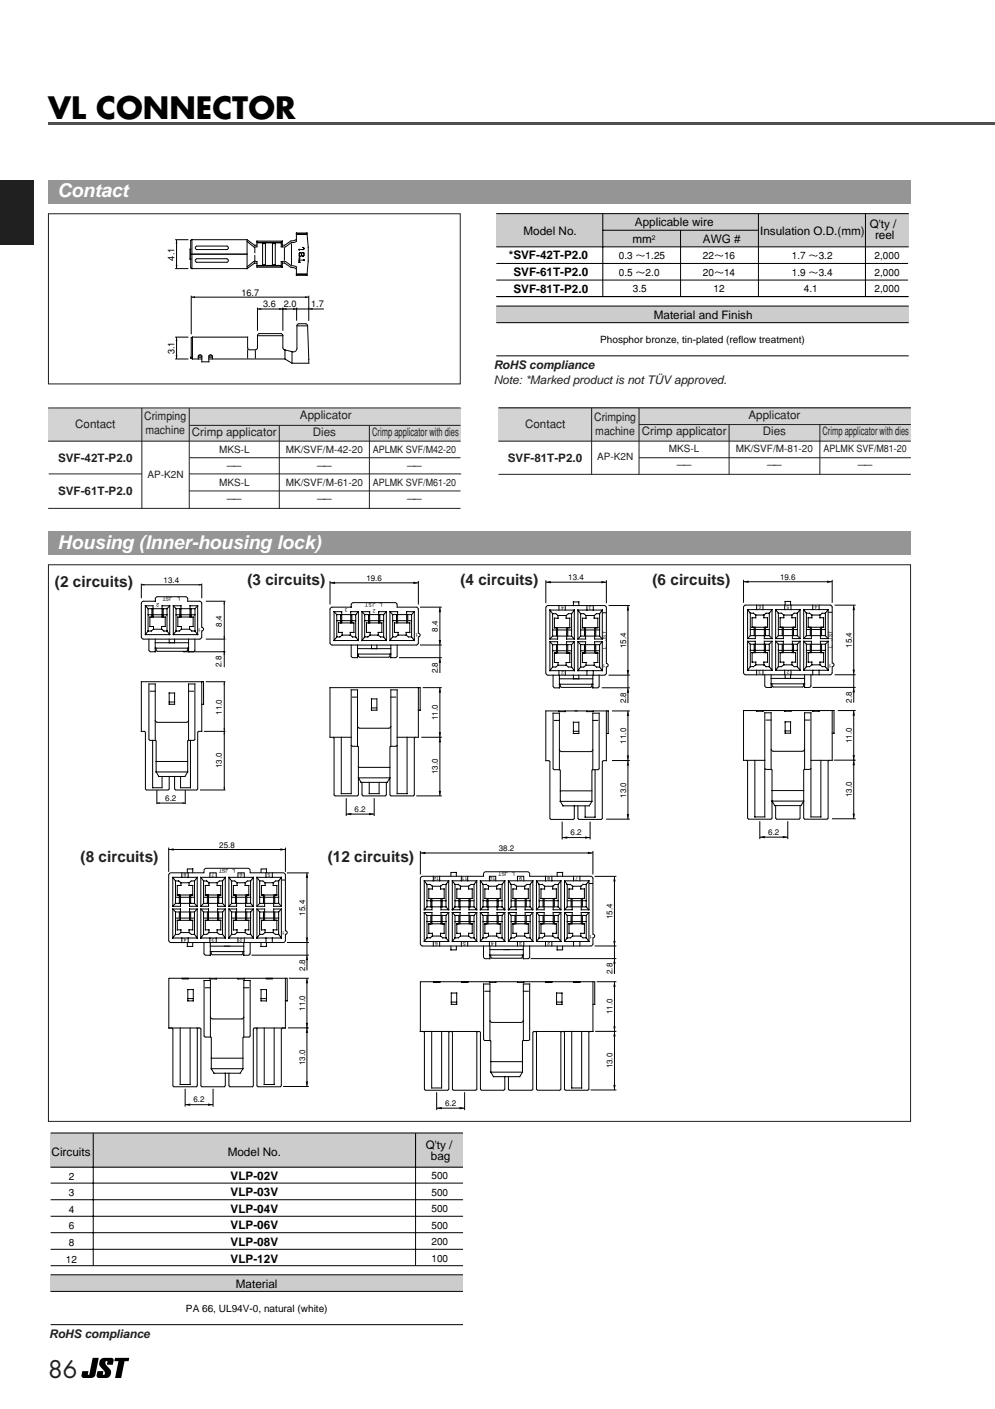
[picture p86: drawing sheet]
<svg xmlns="http://www.w3.org/2000/svg" width="210mm" height="297mm" viewBox="0 0 210 297" stroke-linecap="round" stroke-linejoin="round" font-family="sans-serif">
<defs><g id="words">
<text font-size="6.3" x="10.2" y="25">VL CONNECTOR</text>
<text font-size="5" fill="#231f20" x="10.2" y="290.5">86</text>
<g font-size="4" fill="#fff">
<text x="12.2" y="41.6">Contact</text>
<text x="12.2" y="115.7">Housing (Inner-housing lock)</text>
</g>
<g font-size="3.2" fill="#231f20">
<text x="11.6" y="123.7">(2 circuits)</text>
<text x="52.2" y="123.4">(3 circuits)</text>
<text x="97.1" y="123.4">(4 circuits)</text>
<text x="137.6" y="123.4">(6 circuits)</text>
<text x="17" y="181.6">(8 circuits)</text>
<text x="69.1" y="181.6">(12 circuits)</text>
</g>
<g font-size="2.5">
<text x="133.9" y="47.7">Applicable wire</text>
<text x="110.4" y="49.5">Model No.</text>
<text x="133.4" y="51.2">mm</text>
<text x="148.3" y="51.2">AWG #</text>
<text x="160.4" y="49.5">Insulation O.D.(mm)</text>
<text x="183.5" y="48">Q'ty /</text>
<text x="184.6" y="50.5">reel</text>
<text x="107.3" y="54.7">*SVF-42T-P2.0</text>
<text x="108.3" y="58.2">SVF-61T-P2.0</text>
<text x="108.3" y="61.7">SVF-81T-P2.0</text>
<text x="137.9" y="67.2">Material and Finish</text>
<text x="10.9" y="243.6">Circuits</text>
<text x="48" y="243.6">Model No.</text>
<text x="89.8" y="242.2">Q'ty /</text>
<text x="90.9" y="244.6">bag</text>
<text x="48.7" y="248.7">VLP-02V</text>
<text x="48.7" y="252.2">VLP-03V</text>
<text x="48.7" y="255.7">VLP-04V</text>
<text x="48.7" y="259.2">VLP-06V</text>
<text x="48.7" y="262.7">VLP-08V</text>
<text x="48.7" y="266.2">VLP-12V</text>
<text x="49.8" y="271.4">Material</text>
</g>
<g font-size="2.5" fill="#231f20">
<text x="104.2" y="77.8">RoHS compliance</text>
<text x="104.2" y="80.8">Note: *Marked product is not TU</text>
<text x="138.6" y="80.5">¨V approved.</text>
<text x="30.4" y="88.6">Crimping</text>
<text x="63.3" y="88.2">Applicator</text>
<text x="125.3" y="88.7">Crimping</text>
<text x="157.9" y="88.3">Applicator</text>
<text x="15.9" y="90.2">Contact</text>
<text x="30.7" y="91.4">machine</text>
<text x="40.5" y="92">Crimp applicator</text>
<text x="66" y="92">Dies</text>
<text x="78.5" y="92">Crimp applicator with dies</text>
<text x="110.8" y="90.2">Contact</text>
<text x="125.6" y="91.7">machine</text>
<text x="135.4" y="91.8">Crimp applicator</text>
<text x="160.9" y="91.8">Dies</text>
<text x="173.5" y="91.8">Crimp applicator with dies</text>
<text x="12.2" y="97.3">SVF-42T-P2.0</text>
<text x="107.1" y="97.4">SVF-81T-P2.0</text>
<text x="12.2" y="104.3">SVF-61T-P2.0</text>
<text x="10.4" y="282">RoHS compliance</text>
</g>
<g font-size="2.1">
<text x="130.6" y="54.6">0.3 ～1.25</text>
<text x="130.6" y="58.1">0.5 ～2.0</text>
<text x="148.3" y="54.6">22～16</text>
<text x="148.3" y="58.1">20～14</text>
<text x="167.1" y="54.6">1.7 ～3.2</text>
<text x="167.1" y="58.1">1.9 ～3.4</text>
<text x="184.5" y="54.6">2,000</text>
<text x="184.5" y="58.1">2,000</text>
<text x="133.5" y="61.6">3.5</text>
<text x="150.5" y="61.6">12</text>
<text x="169.6" y="61.6">4.1</text>
<text x="184.5" y="61.6">2,000</text>
<text x="126.6" y="72.4">Phosphor bronze, tin-plated (reflow treatment)</text>
<text x="14.5" y="248.7">2</text>
<text x="91" y="248.6">500</text>
<text x="14.5" y="252.2">3</text>
<text x="14.5" y="255.7">4</text>
<text x="91" y="252.1">500</text>
<text x="91" y="255.6">500</text>
<text x="14.5" y="259.2">6</text>
<text x="14.5" y="262.7">8</text>
<text x="91" y="259">500</text>
<text x="91" y="262.5">200</text>
<text x="13.9" y="266.2">12</text>
<text x="91" y="266">100</text>
<text x="39.2" y="276.6">PA 66, UL94V-0, natural (white)</text>
</g>
<g font-size="2.1" fill="#231f20">
<text x="46.2" y="95.5">MKS-L</text>
<text x="60.3" y="95.5">MK/SVF/M-42-20</text>
<text x="78.6" y="95.5">APLMK SVF/M42-20</text>
<text x="141.1" y="95.3">MKS-L</text>
<text x="155.2" y="95.3">MK/SVF/M-81-20</text>
<text x="173.7" y="95.3">APLMK SVF/M81-20</text>
<text x="31.1" y="100.8">AP-K2N</text>
<text x="47.7" y="99">－－</text>
<text x="66.7" y="99">－－</text>
<text x="85.7" y="99">－－</text>
<text x="126" y="97.1">AP-K2N</text>
<text x="142.5" y="98.8">－－</text>
<text x="161.6" y="98.8">－－</text>
<text x="180.8" y="98.8">－－</text>
<text x="46.2" y="102.5">MKS-L</text>
<text x="47.7" y="106">－－</text>
<text x="60.3" y="102.5">MK/SVF/M-61-20</text>
<text x="66.7" y="106">－－</text>
<text x="78.6" y="102.5">APLMK SVF/M61-20</text>
<text x="85.7" y="106">－－</text>
</g>
<g font-size="1.9">
<text x="36.8" y="54.9" transform="rotate(-90 36.8 54.9)">4.1</text>
<text x="50.9" y="62.4">16.7</text>
<text x="55.5" y="64.7">3.6</text>
<text x="59.9" y="64.7">2.0</text>
<text x="65.6" y="64.7">1.7</text>
<text x="36.8" y="74.7" transform="rotate(-90 36.8 74.7)">3.1</text>
</g>
<g font-size="1.7">
<text x="34.5" y="122.8">13.4</text>
<text x="77.3" y="122.5">19.6</text>
<text x="119.9" y="122.3">13.4</text>
<text x="164.6" y="122.2">19.6</text>
<text x="46.8" y="132.1" transform="rotate(-90 46.8 132.1)">8.4</text>
<text x="92.4" y="133.2" transform="rotate(-90 92.4 133.2)">8.4</text>
<text x="132.1" y="136.6" transform="rotate(-90 132.1 136.6)">15.4</text>
<text x="179.7" y="136.6" transform="rotate(-90 179.7 136.6)">15.4</text>
<text x="46.8" y="140.6" transform="rotate(-90 46.8 140.6)">2.8</text>
<text x="92.4" y="141.9" transform="rotate(-90 92.4 141.9)">2.8</text>
<text x="132.1" y="148.3" transform="rotate(-90 132.1 148.3)">2.8</text>
<text x="179.7" y="148.2" transform="rotate(-90 179.7 148.2)">2.8</text>
<text x="46.8" y="150.7" transform="rotate(-90 46.8 150.7)">11.0</text>
<text x="92.4" y="151.8" transform="rotate(-90 92.4 151.8)">11.0</text>
<text x="46.8" y="161.9" transform="rotate(-90 46.8 161.9)">13.0</text>
<text x="132.1" y="156.8" transform="rotate(-90 132.1 156.8)">11.0</text>
<text x="179.7" y="156.7" transform="rotate(-90 179.7 156.7)">11.0</text>
<text x="92.4" y="163.3" transform="rotate(-90 92.4 163.3)">13.0</text>
<text x="34.9" y="168.9">6.2</text>
<text x="74.8" y="171.1">6.2</text>
<text x="132.1" y="168.2" transform="rotate(-90 132.1 168.2)">13.0</text>
<text x="179.7" y="168.1" transform="rotate(-90 179.7 168.1)">13.0</text>
<text x="46.3" y="178.7">25.8</text>
<text x="105.2" y="179.4">38.2</text>
<text x="120.4" y="176.1">6.2</text>
<text x="162.1" y="176">6.2</text>
<text x="64.4" y="193" transform="rotate(-90 64.4 193)">15.4</text>
<text x="129.2" y="193.7" transform="rotate(-90 129.2 193.7)">15.4</text>
<text x="64.4" y="204.6" transform="rotate(-90 64.4 204.6)">2.8</text>
<text x="129.2" y="205.4" transform="rotate(-90 129.2 205.4)">2.8</text>
<text x="64.3" y="213.1" transform="rotate(-90 64.3 213.1)">11.0</text>
<text x="129.2" y="213.8" transform="rotate(-90 129.2 213.8)">11.0</text>
<text x="64.3" y="224.5" transform="rotate(-90 64.3 224.5)">13.0</text>
<text x="129.2" y="225.3" transform="rotate(-90 129.2 225.3)">13.0</text>
<text x="40.8" y="232.4">6.2</text>
<text x="93.9" y="233.1">6.2</text>
</g>
<text font-size="1.4" x="137.5" y="50.7">2</text>
<g font-size="1.1">
<text x="36.2" y="125.9" transform="rotate(-180 36.2 125.9)">JST</text>
<text x="38" y="125.9" transform="rotate(-180 38 125.9)">L</text>
<text x="33.6" y="127.2" transform="rotate(-180 33.6 127.2)">2</text>
<text x="73.6" y="128.3" transform="rotate(-180 73.6 128.3)">３</text>
<text x="79.5" y="128.3" transform="rotate(-180 79.5 128.3)">２</text>
<text x="80.9" y="127" transform="rotate(-180 80.9 127)">Ｌ　ＪＳＴ</text>
<text x="119.2" y="127.7" transform="rotate(-180 119.2 127.7)">４</text>
<text x="125.1" y="127.7" transform="rotate(-180 125.1 127.7)">３</text>
<text x="160.8" y="127.5" transform="rotate(-180 160.8 127.5)">６</text>
<text x="166.7" y="127.5" transform="rotate(-180 166.7 127.5)">５</text>
<text x="172.7" y="127.5" transform="rotate(-180 172.7 127.5)">４</text>
<text x="42.4" y="132.3" transform="rotate(-180 42.4 132.3)">1</text>
<text x="88.2" y="133.5" transform="rotate(-180 88.2 133.5)">1</text>
<text x="127.9" y="136.9" transform="rotate(-90 127.9 136.9)">Ｌ ＪＳＴ</text>
<text x="175.6" y="136.8" transform="rotate(-90 175.6 136.8)">Ｌ ＪＳＴ</text>
<text x="119.2" y="141.4" transform="rotate(-180 119.2 141.4)">２</text>
<text x="127.8" y="140" transform="rotate(-180 127.8 140)">1</text>
<text x="160.9" y="141.3" transform="rotate(-180 160.9 141.3)">３</text>
<text x="166.8" y="141.3" transform="rotate(-180 166.8 141.3)">２</text>
<text x="175.4" y="139.9" transform="rotate(-180 175.4 139.9)">1</text>
<text x="39.3" y="184.1" transform="rotate(-180 39.3 184.1)">8</text>
<text x="45.2" y="184.1" transform="rotate(-180 45.2 184.1)">7</text>
<text x="48.1" y="183.1" transform="rotate(-180 48.1 183.1)">JST</text>
<text x="49.6" y="183.1" transform="rotate(-180 49.6 183.1)">L</text>
<text x="51.2" y="184.1" transform="rotate(-180 51.2 184.1)">6</text>
<text x="57.1" y="184.1" transform="rotate(-180 57.1 184.1)">5</text>
<text x="92.7" y="184.8" transform="rotate(-180 92.7 184.8)">12</text>
<text x="98.6" y="184.8" transform="rotate(-180 98.6 184.8)">11</text>
<text x="104.5" y="184.8" transform="rotate(-180 104.5 184.8)">10</text>
<text x="107.1" y="183.8" transform="rotate(-180 107.1 183.8)">JST</text>
<text x="108.6" y="183.8" transform="rotate(-180 108.6 183.8)">L</text>
<text x="110.1" y="184.8" transform="rotate(-180 110.1 184.8)">9</text>
<text x="116" y="184.8" transform="rotate(-180 116 184.8)">8</text>
<text x="122" y="184.8" transform="rotate(-180 122 184.8)">7</text>
<text x="39.3" y="197.8" transform="rotate(-180 39.3 197.8)">4</text>
<text x="45.2" y="197.8" transform="rotate(-180 45.2 197.8)">3</text>
<text x="51.2" y="197.8" transform="rotate(-180 51.2 197.8)">2</text>
<text x="60.1" y="196.3" transform="rotate(-180 60.1 196.3)">1</text>
<text x="124.9" y="197" transform="rotate(-180 124.9 197)">1</text>
<text x="92.4" y="198.6" transform="rotate(-180 92.4 198.6)">6</text>
<text x="98.3" y="198.6" transform="rotate(-180 98.3 198.6)">5</text>
<text x="104.2" y="198.6" transform="rotate(-180 104.2 198.6)">4</text>
<text x="110.1" y="198.6" transform="rotate(-180 110.1 198.6)">3</text>
<text x="116" y="198.6" transform="rotate(-180 116 198.6)">2</text>
</g>
</g></defs>
<path d="M10.1 25.8h199.8v.6h-199.8z" fill="#4d4d4d"/>
<path d="M10.2 45.1h86.9v35.8h-86.9z" fill="#fff"/>
<g fill="none" stroke="#000" stroke-width=".21">
<path d="M36.9 56.6h2.8M36.9 50.5h2.8M37.2 50.5v6.1M40.2 53.6h11.9M40.2 52.5h-.1v2.1h.1M40.5 50.5l-.3 .2v5.8l.3 .1M40.5 56.6h11.6M40.5 50.5v6.1M40.5 50.5h11.6M41.6 55.3h6.2M47.8 54.6a.37 .37 0 0 1 .4 .3 .37 .37 0 0 1-.4 .4M47.8 51.9a.37 .37 0 0 1 .4 .3 .37 .37 0 0 1-.4 .4"/>
<path d="M47.8 54.5l-6.2 .1a.37 .37 0 0 0-.4 .3 .37 .37 0 0 0 .4 .4M47.8 51.9h-6.2a.37 .37 0 0 0-.4 .3 .37 .37 0 0 0 .4 .4h6.2M52.1 56.3l1.4-1.1 .3-.1h.4v1.2h5.4M52.1 50.5v6.1M52.1 50.5l1.6 1.2M53.7 51.7h.1M53.7 55.5l-1.6 1.1M53.8 52.1v1.2M53.8 53.9v1.2M53.8 55.4l-.1 .1M53.8 55.4l.4 .1M54.2 56h5.1"/>
<path d="M54.2 56.1h5.1M54.2 51.6l-.4 .1M54.2 51.2h5.1M54.2 51.1h5.1M55.4 51.4h.6v4.4h-.6zM57.5 51.4h.6v4.4h-.6zM59.3 56.1l.3 .2M59.3 51.1v.9h.3M59.6 52l.5 .1 1.4-1 1-.2v-1.8h2.3l.2 3v2.9l-.2 3h-2.3v-1.7l-1-.3-1.4-.9h-.5M59.6 50.8h-5.4v1.2l-.4 .1-.3-.1-1.4-1.1M59.6 51.6l.4 .1M59.6 50.8v1.2"/>
<path d="M59.6 55.1v1.2M59.6 55.1h-.3v1M59.6 50.8l-.3 .3M60 52.4v2.4M60 55.5h-.4M60 55.5l1.3 .8 .8 .2 .4 .2M61.5 51.4v4.3M62.5 50.4l-.4 .3-.8 .1-1.3 .9M62.5 57.7h2.3M62.5 57.9h2.3M62.5 49.4h2.3M62.5 49.3h2.3"/>
<path d="M36.9 75.7h2.8M36.9 71.1h2.8M37.2 71.1v4.6M40.3 62.3v8.2M40.3 75.3l-.1 .1 .4 .3M40.3 62.6h24.8M40.6 71.1l-.3 .1v4.3M40.6 75.7h2M40.6 71.1v4.6M41.8 75.3h.8M41.9 75h.6M44.1 75.7h16"/>
<path d="M44.1 75.3h.7M44.1 75h.7M44.8 75.1a.37 .37 0 0 0-.4-.3 .37 .37 0 0 0-.3 .4v1.1h-1.5v-1.1a.37 .37 0 0 0-.4-.4 .37 .37 0 0 0-.4 .4v.5M44.8 75.1v.6M52.2 73.8v1.7M53.9 73.9v1.6M54.3 70.8v2.5v.2l-.4 .2h-1.2l-.4-.2-.1-2.4h-11.6M54.3 64.8v4.9M54.3 70.8h5.4M54.3 65.1h14M54.8 70.3l-.3 .1-.2 .4M54.8 70.3h4.4"/>
<path d="M59.2 70.3l.4 .2 .1 .3M59.7 64.8v4.9M60.1 73.8v1.9M61.6 74.1v2.5M62.6 64.8v2.8M62.6 68.7l.3-.4 .2-.1h1.3l.4 .3 .3 8.1h-3.5l-1.5-.9M64.9 68.7h-2.3v4.9a.75 .75 0 0 1-.9 .6l-1.7-.5-.3-.2v-2.7M65.1 62.3v5.3"/>
</g>
<g fill="none" stroke="#000" stroke-width=".21" stroke-dasharray="2.5 1.2">
<path d="M63.1 52.5v.2M63.1 52.7v-.1M63.1 52.6h.9M63.1 53.5v.3M63.1 53.8l.3 .2M63.1 54.4v.9M63.1 55.3h.2M63.1 55.3v-.5M63.1 54.8h1M63.2 53.4l-.1 .1M63.3 53.3l-.1 .1M63.3 54.4h-.2"/>
<path d="M63.3 55.3h-.2M63.4 54h-.3M63.5 53.3h-.2M63.5 53.4v-.1M63.6 53.8v-.3M63.6 53.5l-.1-.1M63.7 54l-.1-.2M63.8 54h-.1M63.9 53.3l.2 .2M64 52.6l.1-.1M64 52.2h-.1M64 54h-.2"/>
<path d="M64 54h.1M64.1 52.5v-.2M64.1 52.3l-.1-.1M64.1 53.3h-.2M64.1 53.5v.3M64.1 53.8l-.1 .2M64.1 54.8h.1M64.1 54.8v.1"/>
</g>
<path d="M37.2 50.5l.2 .8h-.3zM37.1 55.8h.3l-.2 .8zM37.2 71.1l.2 .8h-.3zM37.1 74.9h.3l-.2 .8zM40.3 62.6l.8-.1v.3zM54.3 65.1l.8-.1v.3zM58.9 65l.8 .1-.8 .2zM59.7 65.1l.8-.2v.4zM61.8 65l.8 .1-.8 .2zM64.3 62.5l.8 .1-.8 .2zM65.1 65.1l.8-.2v.4z" fill="#000"/>
<path d="M10.2 45.1h86.9v35.8h-86.9z" fill="none" stroke="#231f20" stroke-width=".21"/>
<path d="M104.2 44.3h88v32.6h-88z" fill="#fff"/>
<g fill="#ccc">
<path d="M104.7 45h87v7h-87z"/>
<path d="M104.7 64.5h87v3.5h-87z"/>
</g>
<g fill="none" stroke="#000" stroke-width=".21">
<path d="M104.7 45h87M104.7 52h87M104.7 55.5h86.9M104.7 59h86.9M127.2 45v17.5M127.2 48.5h32.8M143.6 48.5v14M160 45v17.5M182.6 45v17.5M104.7 64.5h87M104.7 75h87M104.7 68h87"/>
<path d="M104.7 62.5h87"/>
</g>
<path d="M10.3 86.2h87M105.2 86h87" fill="none" stroke="#231f20" stroke-width=".21"/>
<g fill="#d1d3d4">
<path d="M10.3 86.1h87v7h-87z"/>
<path d="M39.9 86.1h57.4v3.5h-57.4z"/>
</g>
<g fill="#fff">
<path d="M39.9 92.9h19v3.5h-19z"/>
<path d="M39.9 96.4h19v3.5h-19z"/>
<path d="M58.9 92.9h19v3.5h-19z"/>
<path d="M58.9 96.4h19v3.5h-19z"/>
<path d="M39.9 99.9h19v3.5h-19z"/>
<path d="M39.9 103.4h19v3.5h-19z"/>
<path d="M58.9 99.9h19v3.5h-19z"/>
<path d="M58.9 103.4h19v3.5h-19z"/>
<path d="M77.9 92.9h19v3.5h-19z"/>
<path d="M77.9 96.4h19v3.5h-19z"/>
<path d="M77.9 99.9h19v3.5h-19z"/>
<path d="M77.9 103.4h19v3.5h-19z"/>
</g>
<path d="M10.2 93h87M10.3 99.9h19.6M29.9 86v21.1M39.9 96.5h57.3M39.9 99.9h57.4M39.9 89.7h57.3M39.9 86v21.1M58.9 89.8v17.4M77.9 89.8v17.4M10.2 107.2h87M39.9 103.5h57.3" fill="none" stroke="#231f20" stroke-width=".21"/>
<path d="M105.2 86h87v7h-87z" fill="#d1d3d4"/>
<g fill="#fff">
<path d="M134.8 93h19v3.5h-19z"/>
<path d="M134.8 96.5h19v3.5h-19z"/>
<path d="M153.8 93h19.2v3.5h-19.2z"/>
<path d="M153.8 96.5h19.2v3.5h-19.2z"/>
<path d="M173 93h19.1v3.5h-19.1z"/>
<path d="M173 96.5h19.1v3.5h-19.1z"/>
</g>
<path d="M10.2 86h87M105.2 93h87M105.2 100h87M105.2 86h87M124.8 86v14M134.8 96.5h57.4M134.8 89.5h57.4M134.8 86v14M153.8 89.5v10.5M173 89.5v10.5" fill="none" stroke="#231f20" stroke-width=".21"/>
<path d="M10.2 38h182v5h-182z" fill="#939598"/>
<path d="M10.2 119.1h181.9v117.3h-181.9z" fill="#fff"/>
<path d="M10.2 119.1h181.9v117.3h-181.9z" fill="none" stroke="#231f20" stroke-width=".21"/>
<path d="M10.2 238.1h88v49.6h-88z" fill="#fff"/>
<g fill="#ccc">
<path d="M10.7 238.9h87v7.2h-87z"/>
<path d="M10.7 268.7h87v3.5h-87z"/>
</g>
<g fill="none" stroke="#000" stroke-width=".21">
<path d="M29.8 123v3.1M29.8 123.3h12.8M30.1 126.8h2.7v-.8l.4-.2h5.9l.4 .2 .1 .8h2.7l.3 .4v5.1a.38 .38 0 0 1 .3 .3 .38 .38 0 0 1-.3 .4l-.1 1.5-.4 .2h-12l-.3-.4v-7.1zM30.7 127.7v6.1M30.7 133.8h5.1M30.7 127.7h1.6v2.4h1.9v-2.4h1.6M30.7 127.7l.5 .6M31.2 129.6h.8M31.2 128.3h4M31.2 128.3v4.7M31.2 133l-.5 .8M31.4 134.7l.1 2.5 .3 .2h.9v-2.7"/>
<path d="M32 128.3v1.8h-.4v2h.8v.5M32.3 129.6h1.9M32.4 132.6l-.5 .4h-.7M32.4 132.6h1.7M32.7 135.5h7.1M32.7 136.6h7.1M32.9 136.6v.4M32.9 137l.3 .3M33.2 137.3h6.1M34.1 132.6l.5 .4h.6M34.4 129.6h.8M34.4 128.3v1.8h.5v2h-.8v.5"/>
<path d="M35.2 128.3v4.7M35.2 133l.6 .8M35.7 134.7v.8M35.8 127.7v6.1M35.8 127.7l-.6 .6M36.6 133.8h5.1M36.6 127.7v6.1M36.6 127.7h1.6v2.4h1.9v-2.4h1.6M36.6 127.7l.5 .6M36.8 134.7v.8M37.1 129.6h.8M37.1 128.3v4.7"/>
<path d="M37.1 133l-.5 .8M37.1 128.3h4M37.9 128.3v1.8h-.4v2h.8v.5M38.2 129.6h1.9M38.3 132.6l-.5 .4h-.7M38.3 132.6h1.7M38.6 137.4h8.9M39.6 136.6v.6l-.3 .1M39.8 134.7v2.7M40 132.6l.5 .4h.6M40.3 129.6h.8M40.3 128.3v1.8h.4v2h-.7v.5"/>
<path d="M41.1 134.7v2.3l-.4 .4M41.1 128.3v4.7M41.1 133l.6 .8M41.7 127.7v6.1M41.7 127.7l-.6 .6M42.6 123v3.1M43.4 134.7h4.1M43.4 126.8h4.1M47.3 126.8v13.8M69.6 122.5v4.9M69.6 122.9h18.7M70.5 135h5.1"/>
<path d="M70.5 128.9h1.6v2.4h1.9v-2.4h1.6M70.5 128.9v6.1M70.5 128.9l.5 .7M71 130.8h.9M71 129.6h4M71 129.6v4.7M71 134.3l-.5 .7M71.9 129.6v1.7h-.5v2h.8v.6M72.1 130.8h1.9M72.2 133.9l-.5 .4h-.7M72.2 133.9h1.7M73.9 133.9l.5 .4h.6"/>
<path d="M74.1 136v2.5l.4 .1h.9v-2.6M74.2 129.6v1.7h.5v2h-.8v.6M74.2 130.8h.8M75 129.6v4.7M75 134.3l.6 .7M75.4 136.7h7.1M75.4 137.9h7.1M75.6 137.9v.5l.3 .1 6.1 .1 .2-.2 .1-.5M75.6 128.9v6.1M75.6 128.9l-.6 .7M76.4 135h5.1M76.4 128.9h1.6v2.4h1.9v-2.4h1.6"/>
<path d="M76.4 128.9v6.1M76.4 128.9l.5 .7M76.9 130.8h.8M76.9 129.6h4M76.9 129.6v4.7M76.9 134.3l-.5 .7M77.7 129.6v1.7h-.4v2h.8v.6M78 130.8h1.9M78.1 133.9l-.5 .4h-.7M78.1 133.9h1.7M78.4 136v.7M79.5 136v.7"/>
<path d="M79.8 133.9l.5 .4h.6M80.1 129.6v1.7h.5v2h-.8v.6M80.1 130.8h.8M80.9 129.6v4.7M80.9 134.3l.6 .7M81.5 128.9v6.1M81.5 128.9l-.6 .7M82.3 128.9v6.1M82.3 135h5.1M82.3 128.9h1.6v2.4h1.9v-2.4h1.6M82.3 128.9l.5 .7M82.5 136v2.6h.9"/>
<path d="M82.8 129.6v4.7M82.8 134.3l-.5 .7M82.8 130.8h.8M82.8 129.6h4M83.6 129.6v1.7h-.4v2h.8v.6M83.8 136v2.3l-.4 .3M83.9 130.8h1.9M84 133.9l-.5 .4h-.7M84 133.9h1.7M84.2 138.6h9M85.7 133.9l.5 .4h.6M86 129.6v1.7h.4v2h-.7v.6"/>
<path d="M86 130.8h.8M86.8 129.6v4.7M86.8 134.3l.6 .7M87.4 128.9v6.1M87.4 128.9l-.6 .7M88.3 133.5a.38 .38 0 0 1 .3 .4 .38 .38 0 0 1-.3 .4l-.1 1.4-.4 .3-17.9-.1-.3-.4 .1-7.3 .4-.2h4l.1-.7 .4-.3h8.7l.4 .3 .1 .7 4.2 .1 .3 .4v5M88.3 122.5v4.9M88.6 136h4.6M88.6 128h4.6M92.8 128v13.9M115.1 122.3v4.9M115.1 122.7h12.8"/>
<path d="M115.6 127.7h11.8M115.6 127.7h-.2l-.2 .4v14l.4 .2h11.8M116 135.3h1.6v2.4h1.9v-2.4h1.7M116 128.6h5.2M116 134.7h1.6v-2.4h1.9v2.4h1.7M116 128.6v6.1M116 135.3v6.1M116 128.6l.6 .8M116 135.3l.6 .6M116.6 137.2h.8M116.6 135.9h4M116.6 129.4h.6l.5 .4"/>
<path d="M116.6 132.8h.8M116.6 134.1h4M116.6 129.4v4.7M116.6 135.9v4.7M116.6 134.1l-.6 .6M117.4 135.9v1.8h-.4v2h.7v.5M117.6 137.2h1.9M117.6 132.8h1.9M117.7 129.8v.5h-.7v2h.4v1.8M117.7 129.8h1.7M117.9 127.7v.9M119.2 127.7v.9"/>
<path d="M119.4 129.8v.5h.8v2h-.4v1.8M119.8 135.9v1.8h.4v2h-.8v.5M119.8 137.2h.8M119.8 132.8h.8M120.6 129.4h-.7l-.5 .4M120.6 129.4v4.7M120.6 135.9v4.7M120.6 134.1l.6 .6M121 127.7v-.8h1.1v.8M121.2 128.6v6.1M121.2 135.3v6.1M121.2 128.6l-.6 .8"/>
<path d="M121.2 135.3l-.6 .6M121.9 128.6v6.1M121.9 135.3v6.1M121.9 135.3h1.6v2.4h1.9v-2.4h1.7M121.9 128.6h5.2M121.9 128.6l.6 .8M121.9 134.7h1.6v-2.4h1.9v2.4h1.7M121.9 135.3l.6 .6M122.5 129.4v4.7M122.5 135.9v4.7M122.5 137.2h.8M122.5 135.9h4"/>
<path d="M122.5 129.4h.7l.4 .4M122.5 132.8h.8M122.5 134.1h4M122.5 134.1l-.6 .6M123.3 135.9v1.8h-.4v2h.7v.5M123.5 137.2h1.9M123.5 132.8h1.9M123.6 129.8v.5h-.7v2h.4v1.8M123.6 129.8h1.7M123.8 127.7v.9M125.2 127.7v.9M125.3 129.8v.5h.8v2h-.4v1.8"/>
<path d="M125.7 135.9v1.8h.4v2h-.8v.5M125.7 137.2h.8M125.7 132.8h.8M126.5 129.4v4.7M126.5 135.9v4.7M126.5 129.4h-.7l-.5 .4M126.5 134.1l.6 .6M127.1 128.6v6.1M127.1 135.3v6.1M127.1 128.6l-.6 .8M127.1 135.3l-.6 .6M127.4 127.7h.3l.2 .4v11.8a.38 .38 0 0 1 .4 .3 .38 .38 0 0 1-.4 .4v1.5l-.5 .2"/>
<path d="M127.9 122.3v4.9M128.4 127.7h4.5M132.5 127.7v20.5M156.9 122.2v4.9M156.9 122.6h18.7M157.1 127.6h18.2l.3 .4v11.8a.38 .38 0 0 1 .3 .4 .38 .38 0 0 1-.3 .3l-.1 1.5-.4 .3-18-.1-.2-.4v-13.8zM157.7 135.2h1.6v2.4h1.9v-2.4h1.7M157.7 128.5h5.2M157.7 134.6h1.6v-2.4h1.9v2.4h1.7M157.7 128.5v6.1M157.7 135.2v6.1M157.7 128.5l.6 .8"/>
<path d="M157.7 135.2l.6 .6M158.3 137.1h.8M158.3 135.8h4M158.3 129.3h.7l.4 .4M158.3 132.7h.8M158.3 134h4M158.3 129.3v4.7M158.3 135.8v4.7M158.3 134l-.6 .6M159.1 135.8v1.8h-.4v2h.7v.6M159.3 137.1h1.9M159.3 132.7h1.9"/>
<path d="M159.4 129.7v.5h-.7v2h.4v1.8M159.4 129.7h1.7M159.6 127.6v.9M161 127.6v.9M161.1 129.7v.5h.8v2h-.4v1.8M161.5 135.8v1.8h.4v2h-.8v.6M161.5 137.1h.8M161.5 132.7h.8M162.3 129.3h-.7l-.5 .4M162.3 129.3v4.7M162.3 135.8v4.7M162.3 134l.6 .6"/>
<path d="M162.9 128.5v6.1M162.9 135.2v6.1M162.9 128.5l-.6 .8M162.9 135.2l-.6 .6M163.6 135.2h1.7v2.4h1.9v-2.4h1.6M163.6 128.5h5.2M163.6 134.6h1.7v-2.4h1.9v2.4h1.6M163.6 128.5v6.1M163.6 135.2v6.1M163.6 128.5l.6 .8M163.6 135.2l.6 .6M164.2 137.1h.8"/>
<path d="M164.2 135.8h4M164.2 129.3h.7l.4 .4M164.2 132.7h.8M164.2 134h4M164.2 129.3v4.7M164.2 135.8v4.7M164.2 134l-.6 .6M165 135.8v1.8h-.4v2h.7v.6M165.3 137.1h1.9M165.3 132.7h1.9M165.3 129.7v.5h-.7v2h.4v1.8M165.3 129.7h1.8"/>
<path d="M165.5 127.6v.9M165.6 127.6v-.8h1.2v.8M166.9 127.6v.9M167.1 129.7v.5h.7v2h-.4v1.8M167.4 135.8v1.8h.4v2h-.7v.6M167.4 137.1h.8M167.4 132.7h.8M168.2 129.3h-.7l-.4 .4M168.2 129.3v4.7M168.2 135.8v4.7M168.2 134l.6 .6M168.8 128.5v6.1"/>
<path d="M168.8 135.2v6.1M168.8 128.5l-.6 .8M168.8 135.2l-.6 .6M169.5 128.5v6.1M169.5 135.2v6.1M169.5 135.2h1.7v2.4h1.9v-2.4h1.6M169.5 128.5h5.2M169.5 128.5l.6 .8M169.5 134.6h1.7v-2.4h1.9v2.4h1.6M169.5 135.2l.6 .6M170.1 129.3v4.7M170.1 135.8v4.7"/>
<path d="M170.1 137.1h.8M170.1 135.8h4M170.1 129.3h.7l.5 .4M170.1 132.7h.8M170.1 134h4M170.1 134l-.6 .6M170.9 135.8v1.8h-.4v2h.8v.6M171.2 137.1h1.9M171.2 132.7h1.9M171.3 129.7v.5h-.8v2h.4v1.8M171.3 129.7h1.7M171.5 127.6v.9"/>
<path d="M172.8 127.6v.9M173 129.7v.5h.7v2h-.4v1.8M173.3 135.8v1.8h.4v2h-.7v.6M173.3 137.1h.8M173.3 132.7h.8M174.1 129.3v4.7M174.1 135.8v4.7M174.1 129.3h-.6l-.5 .4M174.1 134l.6 .6M174.7 128.5v6.1M174.7 135.2v6.1M174.7 128.5l-.6 .8"/>
<path d="M174.7 135.2l-.6 .6M175.6 122.2v4.9M176.1 127.6h4.4M180.1 127.6v20.5M31.7 145.7h1M31.7 156.1l-.3-.3v-11.6h1.3v11.9h-1M32.2 156.1v10h2v-2.4M32.7 151.8l.3 .4 .2 .1h6.1l.4-.3 .1-.2M32.8 156.1l.1 .2v6.4M35.7 146.1h1.1v2.4h-1.1zM35.7 148h1.1M39.8 145.7h1"/>
<path d="M39.8 156.1l-.2 .2v6.4M40.2 156.1v10h-2.1v-2.4M40.8 156.1l.3-.3v-11.6h-1.3v11.9h1M42.6 148.5h.3v-4.8h-13.1v10.5h.7l.2 .3v11.9l.3 .1h4.6l.1-.2v-2.6M42.6 143.7v10.5h-.8l-.1 .3v11.9l-.3 .1h-4.4l-.2-.2v-2.6M43 154.2h4.6M43.4 143.7h4.2M47.3 143.7v22.8M70.2 155.4l.3 .3v11.8l.1 .2 4.7 .1 .3-.2v-10.1l-.2-.2M72 155.4v11.9h2.1v-21.9h1.3v11.9M74.1 157l.3 .3h1M74.4 147h1"/>
<path d="M75.4 153l.1 .3 .4 .2h6.1l.4-.2 .1-.3M78.4 147.3h1.1v2.4h-1.1zM78.4 149.2h1.1M82.5 147h1M83.8 157l-.3 .3h-1M85.9 155.4v11.9h-2.1v-21.9h-1.3v11.9M87.7 155.4l-.3 .3v11.8l-.1 .2-4.7 .1-.3-.2v-10.1l.2-.2M88.3 149.7h.3v-4.7h-19v10.4h4.5M88.3 145v10.4h-4.5M88.9 155.4h4.3M89.2 145h4M92.8 145v22.8"/>
<path d="M116 141.4h5.2M116.6 140.6l-.6 .8M116.7 142.3v2.3l.4 .4M116.7 150.4h1.3v11.9h-1l-.3-.3zM117 151.9h1M117.7 140.2l-.5 .4h-.6M117.7 140.2h1.7M117.9 141.4v.9M117.9 149.9v.1h1.3v-.1M118 142.3v2.7h-.9M118 143.1h7.1M118 144.2h7.1"/>
<path d="M118 158l.2 .4h.3l6.1 .1 .2-.1 .3-.4M118.2 144.2v.6l.3 .1h6.1l.2-.1 .1-.6M119.2 141.4v.9M119.4 140.2l.5 .4h.7M120.6 140.6l.6 .8M121 154.2h1.1M121 152.3h1.1v2.3h-1.1zM121 142.3v.8M121.9 141.4h5.2M122.1 142.3v.8M122.5 140.6l-.6 .8M123.6 140.2l-.4 .4h-.7"/>
<path d="M123.6 140.2h1.7M123.8 141.4v.9M123.8 149.9v.1h1.4v-.1M125.1 142.3v2.7h.9l.3-.2 .1-2.5M125.1 150.4h1.3v11.6l-.3 .3h-1zM125.1 151.9h1M125.2 141.4v.9M125.3 140.2l.5 .4h.7M126.5 140.6l.6 .8M126.9 145h6M127.9 154.6h.4v-4.7h-13.2v10.5h.6M127.9 149.9v10.5h-.6"/>
<path d="M128.4 142.3h4.5M129.1 149.9h3.8M132.5 149.9v22.8M157.7 141.3h5.2M158.3 140.5l-.6 .8M159.4 140.2l-.4 .3h-.7M159.4 140.2h1.7M159.6 141.3v1M159.6 149.8v.1h1.4v-.1M161 141.3v1M161.1 140.2l.5 .3h.7M161.3 142.3l.1 2.4 .3 .2h1v-2.6"/>
<path d="M161.6 151.8h1.1M162.3 140.5l.6 .8M162.7 144.2h7M162.7 143h7M162.7 157.9v.2l.5 .3h6.1l.2-.1 .2-.4M162.9 144.2v.5l.3 .1h6.1l.2-.1v-.5M163.6 141.3h5.2M164.2 140.5l-.6 .8M165.3 140.2l-.4 .3h-.7M165.3 140.2h1.8M165.5 141.3v1M165.5 149.8v.1h1.4v-.1"/>
<path d="M165.6 142.3v.7M165.6 152.2h1.2v2.4h-1.2zM165.6 154.1h1.2M166.8 142.3v.7M166.9 141.3v1M167.1 140.2l.4 .3h.7M168.2 140.5l.6 .8M169.5 141.3h5.2M169.7 142.3v2.6h1M169.7 151.8h1.1M170.1 140.5l-.6 .8M171.1 142.3v2.2l-.4 .4"/>
<path d="M171.3 140.2l-.5 .3h-.7M171.3 140.2h1.7M171.4 144.9h9.1M171.5 141.3v1M171.5 149.8v.1h1.3v-.1M172.8 141.3v1M173 140.2l.5 .3h.6M174.1 140.5l.6 .8M175.6 154.6h.3v-4.8h-19v10.5h4.4M175.6 149.8v10.5h-4.5M176.1 142.2h4.4M176.7 149.8h3.8"/>
<path d="M180.1 149.8v22.8M32.9 162.7h6.7M32.9 162.7l.6 1h5.5l.6-1M32.9 160.5h6.7M33.1 169.3h6M33.1 166.5v3M35.6 178.7v5.1M35.6 179.1h24.6M39.1 166.5v3M42.2 166.5h5.4M60.2 178.7v5.1M73 168.3v3.7"/>
<path d="M73 171.6h5.9M75.6 164h6.7l-.6 .9h-5.5zM75.6 161.8h6.7M76.4 164.9v2.6l.1 .2 4.7 .1 .3-.3v-2.6M77.9 164.9v2.4h2.1v-2.4M78.9 168.3v3.7M87.8 167.8h5.4M88.7 179.4v5M88.7 179.8h36.4M115.7 160.4l.3 .2 .1 12 .2 .1h4.7l.2-.2v-2.6M118 162.3l.2 .2v6.4M118.2 168.9h6.7"/>
<path d="M118.2 168.9l.6 1h5.5l.6-1M118.2 166.7h6.7M118.6 173.2v3.8M118.6 176.6h5.9M124.5 173.2v3.8M125.1 162.3l-.2 .2v6.4M125.1 179.4v5M125.5 162.3v10h-2.1v-2.4M127.4 160.4l-.3 .2-.1 12-.2 .1h-4.7l-.2-.2v-2.6M127.9 172.7h5M129.1 160.3h3.8M157.4 160.3l.3 .3v11.8l.2 .3h4.7l.2-.1 .1-10.2-.2-.2"/>
<path d="M159.2 160.3v11.9h2.1v-21.9h1.4v11.9h-1.1M160.3 173.1v3.8M160.3 176.5h5.9M161.3 161.9l.3 .3M162.9 168.9h6.6l-.5 .9h-5.6zM162.9 166.7h6.6M166.2 173.1v3.8M168.8 169.8v2.6l-.3 .3h-4.7l-.2-.3v-2.6M169.7 162.2l-.2 .2 .1 10.2 .2 .1h4.6l.3-.3M171.1 161.9l-.3 .3M173.2 160.3v11.9h-2.1v-21.9h-1.4v11.9h1.1M174.7 160.6v11.8"/>
<path d="M175 160.3l-.3 .3M175.5 172.6h5M175.9 160.3h4.6M36.4 191.1h1.7v-2.4h1.9v2.4h1.6M36.4 191.6h1.7v2.4h1.9v-2.4h1.6M36.4 197.7h5.2M36.4 185h5.2M36.4 185v6.1M36.4 191.6v6.1M36.4 185l.6 .7M36.4 191.6l.6 .7M37 193.5h.8"/>
<path d="M37 192.3h4M37 185.7h.7l.5 .4M37 189.2h.8M37 190.4h4M37 185.7v4.7M37 192.3v4.7M37 197l-.6 .7M37 190.4l-.6 .7M37.8 192.3v1.7h-.4v2h.8v.6M38.1 193.5h1.9M38.1 189.2h1.9M38.2 186.1v.6h-.8v2h.4v1.7"/>
<path d="M38.2 196.6l-.5 .4h-.7M38.2 196.6h1.7M38.2 186.1h1.7M38.4 184v1M38.4 197.7v1M39.5 184v-.8h1.2v.8M39.5 198.8v.7h1.2v-.7M39.7 184v1M39.7 197.7v1M39.9 186.1v.6h.7v2h-.4v1.7M39.9 196.6l.5 .4h.6M40.2 192.3v1.7h.4v2h-.7v.6"/>
<path d="M40.2 193.5h.8M40.2 189.2h.8M41 185.7h-.6l-.5 .4M41 185.7v4.7M41 192.3v4.7M41 197l.6 .7M41 190.4l.6 .7M41.6 185v6.1M41.6 191.6v6.1M41.6 185l-.6 .7M41.6 191.6l-.6 .7M42.4 197.7h5.1"/>
<path d="M42.4 191.6h1.6v2.4h1.9v-2.4h1.6M42.4 185h5.1M42.4 191.1h1.6v-2.4h1.9v2.4h1.6M42.4 185v6.1M42.4 191.6v6.1M42.4 185l.5 .7M42.4 191.6l.5 .7M42.9 185.7v4.7M42.9 192.3v4.7M42.9 193.5h.9M42.9 192.3h4M42.9 185.7h.7l.5 .4"/>
<path d="M42.9 189.2h.9M42.9 190.4h4M42.9 197l-.5 .7M42.9 190.4l-.5 .7M43 198.7l.1 2.5 .3 .2h1v-2.7M43.8 192.3v1.7h-.5v2h.8v.6M44 193.5h1.9M44 189.2h1.9M44.1 196.6l-.5 .4h-.7M44.1 196.6h1.7M44.1 186.1v.6h-.8v2h.5v1.7M44.1 186.1h1.7"/>
<path d="M44.3 185v-1h1.3v1M44.3 197.7v1M44.4 199.5h7M45.6 197.7v1M45.8 196.6l.5 .4h.6M45.8 186.1v.6h.8v2h-.5v1.7M46.1 192.3v1.7h.5v2h-.8v.6M46.1 193.5h.8M46.1 189.2h.8M46.9 185.7h-.6l-.5 .4M46.9 185.7v4.7M46.9 192.3v4.7"/>
<path d="M46.9 197l.6 .7M46.9 190.4l.6 .7M47.5 185v6.1M47.5 191.6v6.1M47.5 185l-.6 .7M47.5 191.6l-.6 .7M48.3 185v6.1M48.3 191.6v6.1M48.3 197.7h5.1M48.3 191.6h1.6v2.4h1.9v-2.4h1.6M48.3 185h5.1M48.3 191.1h1.6v-2.4h1.9v2.4h1.6"/>
<path d="M48.3 185l.6 .7M48.3 191.6l.6 .7M48.9 193.5h.8M48.9 192.3h4M48.9 185.7h.6l.5 .4M48.9 189.2h.8M48.9 190.4h4M48.9 185.7v4.7M48.9 192.3v4.7M48.9 197l-.6 .7M48.9 190.4l-.6 .7M49.7 192.3v1.7h-.5v2h.8v.6"/>
<path d="M49.9 193.5h1.9M49.9 189.2h1.9M50 196.6l-.5 .4h-.6M50 196.6h1.7M50 186.1v.6h-.8v2h.5v1.7M50 186.1h1.7M50.2 185v-1h1.3v1M50.2 197.7v1M51.5 197.7v1M51.7 196.6l.5 .4h.7M51.7 186.1v.6h.8v2h-.4v1.7M52.1 192.3v1.7h.4v2h-.8v.6"/>
<path d="M52.1 193.5h.8M52.1 189.2h.8M52.8 198.7l-.1 2.5-.3 .2h-1v-2.7M52.9 185.7h-.7l-.5 .4M52.9 185.7v4.7M52.9 192.3v4.7M52.9 197l.5 .7M52.9 190.4l.5 .7M53.4 185v6.1M53.4 191.6v6.1M53.4 185l-.5 .7M53.4 191.6l-.5 .7"/>
<path d="M54.2 185v6.1M54.2 191.6v6.1M54.2 197.7h5.2M54.2 191.6h1.6v2.4h1.9v-2.4h1.7M54.2 185h5.2M54.2 185l.6 .7M54.2 191.1h1.6v-2.4h1.9v2.4h1.7M54.2 191.6l.6 .7M54.8 185.7v4.7M54.8 192.3v4.7M54.8 197l-.6 .7M54.8 193.5h.8"/>
<path d="M54.8 192.3h4M54.8 185.7h.6l.5 .4M54.8 189.2h.8M54.8 190.4h4M54.8 190.4l-.6 .7M55.1 184v-.8h1.1v.8M55.1 198.8v.7h1.1v-.7M55.6 192.3v1.7h-.4v2h.7v.6M55.8 193.5h1.9M55.8 189.2h1.9M55.9 196.6l-.5 .4h-.6M55.9 186.1v.6h-.7v2h.4v1.7"/>
<path d="M55.9 196.6h1.7M55.9 186.1h1.7M56.1 184v1M56.1 197.7v1M57.4 184v1M57.4 197.7v1M57.6 196.6l.5 .4h.7M57.6 186.1v.6h.8v2h-.4v1.7M58 192.3v1.7h.4v2h-.8v.6M58 193.5h.8M58 189.2h.8M58.8 185.7v4.7"/>
<path d="M58.8 192.3v4.7M58.8 197l.6 .7M58.8 185.7h-.7l-.5 .4M58.8 190.4l.6 .7M59.4 185v6.1M59.4 191.6v6.1M59.4 185l-.6 .7M59.4 191.6l-.6 .7M60.2 196.2v-11.7l-.2-.4-7.2-.1-.1-.7-.4-.3h-8.8l-.4 .3-.1 .7h-6.9l-.4 .2-.1 14 .2 .4 23.9 .1 .3-.1 .2-.4M60.2 196.2a.38 .38 0 0 1 .4 .4 .38 .38 0 0 1-.4 .4v1.2M60.5 184h4.7M60.5 198.7h4.7"/>
<path d="M64.8 184v20.6M89.2 199.4h-.3l-.2-.4v-14l.5-.3h12.8l.1-.7 .4-.2h8.8l.4 .2v.7l13.1 .1 .3 .4v11.8a.38 .38 0 0 1 .4 .3 .38 .38 0 0 1-.4 .4l-.1 1.5-.4 .2h-35.4M89.5 185.7h5.2M89.5 198.5h5.2M89.5 192.4h1.6v2.4h1.9v-2.4h1.7M89.5 191.8h1.6v-2.4h1.9v2.4h1.7M89.5 185.7v6.1M89.5 192.4v6.1M89.5 185.7l.6 .8M89.5 192.4l.6 .6M90.1 194.3h.8M90.1 193h4"/>
<path d="M90.1 186.5h.6l.5 .3M90.1 189.9h.8M90.1 191.2h4M90.1 186.5v4.7M90.1 193v4.7M90.1 197.7l-.6 .8M90.1 191.2l-.6 .6M90.9 193v1.8h-.4v2h.7v.5M91.1 194.3h1.9M91.1 189.9h1.9M91.2 197.3l-.5 .4h-.6M91.2 197.3h1.7"/>
<path d="M91.2 186.8v.6h-.7v2h.4v1.8M91.2 186.8h1.7M91.4 184.7v1M91.4 198.5v.9M92.7 184.7v1M92.7 198.5v.9M92.9 197.3l.5 .4h.7M92.9 186.8v.6h.8v2h-.4v1.8M93.3 193v1.8h.4v2h-.8v.5M93.3 194.3h.8M93.3 189.9h.8M94.1 186.5h-.7l-.5 .3"/>
<path d="M94.1 186.5v4.7M94.1 193v4.7M94.1 197.7l.6 .8M94.1 191.2l.6 .6M94.7 185.7v6.1M94.7 192.4v6.1M94.7 185.7l-.6 .8M94.7 192.4l-.6 .6M95.1 184.7v-.8h1.2v.8M95.1 199.5v.8h1.2v-.8M95.4 185.7h5.2M95.4 198.5h5.2"/>
<path d="M95.4 192.4h1.6v2.4h1.9v-2.4h1.7M95.4 191.8h1.6v-2.4h1.9v2.4h1.7M95.4 185.7v6.1M95.4 192.4v6.1M95.4 185.7l.6 .8M95.4 192.4l.6 .6M96 194.3h.8M96 193h4M96 186.5h.7l.4 .3M96 189.9h.8M96 191.2h4M96 186.5v4.7"/>
<path d="M96 193v4.7M96 197.7l-.6 .8M96 191.2l-.6 .6M96.8 193v1.8h-.4v2h.7v.5M97 194.3h1.9M97 189.9h1.9M97.1 197.3l-.4 .4h-.7M97.1 186.8v.6h-.7v2h.4v1.8M97.1 197.3h1.8M97.1 186.8h1.8M97.3 184.7v1M97.3 198.5v.9"/>
<path d="M98.7 184.7v1M98.7 198.5v.9M98.9 197.3l.4 .4h.7M98.9 186.8v.6h.7v2h-.4v1.8M99.2 193v1.8h.4v2h-.7v.5M99.2 194.3h.8M99.2 189.9h.8M100 186.5h-.7l-.4 .3M100 186.5v4.7M100 193v4.7M100 197.7l.6 .8M100 191.2l.6 .6"/>
<path d="M100.6 185.7v6.1M100.6 192.4v6.1M100.6 185.7l-.6 .8M100.6 192.4l-.6 .6M101.3 185.7h5.2M101.3 198.5h5.2M101.3 192.4h1.7v2.4h1.9v-2.4h1.6M101.3 191.8h1.7v-2.4h1.9v2.4h1.6M101.3 185.7v6.1M101.3 192.4v6.1M101.3 185.7l.6 .8M101.3 192.4l.6 .6"/>
<path d="M101.9 194.3h.8M101.9 193h4M101.9 186.5h.7l.5 .3M101.9 189.9h.8M101.9 191.2h4M101.9 186.5v4.7M101.9 193v4.7M101.9 197.7l-.6 .8M101.9 191.2l-.6 .6M102 199.4l.1 2.5 .3 .2h.9v-2.7M102.7 193v1.8h-.4v2h.8v.5M103 194.3h1.9"/>
<path d="M103 189.9h1.9M103.1 197.3l-.5 .4h-.7M103.1 197.3h1.7M103.1 186.8v.6h-.8v2h.4v1.8M103.1 186.8h1.7M103.2 185.7v-1h1.4v1M103.2 198.5v.9M104.6 198.5v.9M104.8 197.3l.4 .4h.7M104.8 186.8v.6h.7v2h-.4v1.8M105.1 193v1.8h.4v2h-.7v.5M105.1 194.3h.8"/>
<path d="M105.1 189.9h.8M105.9 186.5h-.7l-.4 .3M105.9 186.5v4.7M105.9 193v4.7M105.9 197.7l.6 .8M105.9 191.2l.6 .6M106.5 185.7v6.1M106.5 192.4v6.1M106.5 185.7l-.6 .8M106.5 192.4l-.6 .6M107.3 185.7h5.1M107.3 185.7v6.1"/>
<path d="M107.3 192.4v6.1M107.3 198.5h5.1M107.3 192.4h1.6v2.4h1.9v-2.4h1.6M107.3 191.8h1.6v-2.4h1.9v2.4h1.6M107.3 185.7l.5 .8M107.3 192.4l.5 .6M107.8 194.3h.8M107.8 193h4M107.8 186.5h.7l.5 .3M107.8 189.9h.8M107.8 191.2h4M107.8 186.5v4.7"/>
<path d="M107.8 193v4.7M107.8 197.7l-.5 .8M107.8 191.2l-.5 .6M108.6 193v1.8h-.4v2h.8v.5M108.9 194.3h1.9M108.9 189.9h1.9M109 197.3l-.5 .4h-.7M109 197.3h1.7M109 186.8v.6h-.8v2h.4v1.8M109 186.8h1.7M109.2 185.7v-1h1.3v1M109.2 198.5v.9"/>
<path d="M110.5 198.5v.9M110.7 197.3l.5 .4h.6M110.7 186.8v.6h.8v2h-.5v1.8M111 193v1.8h.5v2h-.8v.5M111 194.3h.8M111 189.9h.8M111.7 199.4v2.5l-.3 .2h-1v-2.7M111.8 186.5h-.6l-.5 .3M111.8 186.5v4.7M111.8 193v4.7M111.8 197.7l.6 .8M111.8 191.2l.6 .6"/>
<path d="M112.4 185.7v6.1M112.4 192.4v6.1M112.4 185.7l-.6 .8M112.4 192.4l-.6 .6M113.2 185.7h5.1M113.2 185.7v6.1M113.2 192.4v6.1M113.2 198.5h5.1M113.2 192.4h1.6v2.4h1.9v-2.4h1.6M113.2 185.7l.5 .8M113.2 191.8h1.6v-2.4h1.9v2.4h1.6M113.2 192.4l.5 .6"/>
<path d="M113.7 186.5v4.7M113.7 193v4.7M113.7 197.7l-.5 .8M113.7 194.3h.9M113.7 193h4.1M113.7 186.5h.7l.5 .3M113.7 189.9h.9M113.7 191.2h4.1M113.7 191.2l-.5 .6M114.6 193v1.8h-.5v2h.8v.5M114.8 194.3h1.9M114.8 189.9h1.9"/>
<path d="M114.9 197.3l-.5 .4h-.7M114.9 186.8v.6h-.8v2h.5v1.8M114.9 197.3h1.7M114.9 186.8h1.7M115.1 184.7v1M115.1 198.5v.9M116.4 184.7v1M116.4 198.5v.9M116.6 197.3l.5 .4h.7M116.6 186.8v.6h.8v2h-.5v1.8M116.9 193v1.8h.5v2h-.8v.5M116.9 194.3h.9"/>
<path d="M116.9 189.9h.9M117.5 184.7v-.8h1.2v.8M117.5 199.5v.8h1.2v-.8M117.8 186.5v4.7M117.8 193v4.7M117.8 197.7l.5 .8M117.8 186.5h-.7l-.5 .3M117.8 191.2l.5 .6M118.3 185.7v6.1M118.3 192.4v6.1M118.3 185.7l-.5 .8M118.3 192.4l-.5 .6"/>
<path d="M119.1 185.7h5.1M119.1 185.7v6.1M119.1 192.4v6.1M119.1 198.5h5.1M119.1 192.4h1.6v2.4h1.9v-2.4h1.6M119.1 191.8h1.6v-2.4h1.9v2.4h1.6M119.1 185.7l.6 .8M119.1 192.4l.6 .6M119.7 194.3h.8M119.7 193h4M119.7 186.5h.6l.5 .3M119.7 189.9h.8"/>
<path d="M119.7 191.2h4M119.7 186.5v4.7M119.7 193v4.7M119.7 197.7l-.6 .8M119.7 191.2l-.6 .6M120.5 193v1.8h-.5v2h.8v.5M120.7 194.3h1.9M120.7 189.9h1.9M120.8 197.3l-.5 .4h-.6M120.8 197.3h1.7M120.8 186.8v.6h-.8v2h.5v1.8M120.8 186.8h1.7"/>
<path d="M121 184.7v1M121 198.5v.9M122.3 184.7v1M122.3 198.5v.9M122.5 186.8v.6h.8v2h-.4v1.8M122.5 197.3l.5 .4h.7M122.9 193v1.8h.4v2h-.8v.5M122.9 194.3h.8M122.9 189.9h.8M123.7 186.5h-.7l-.5 .3M123.7 186.5v4.7M123.7 193v4.7"/>
<path d="M123.7 197.7l.5 .8M123.7 191.2l.5 .6M124.2 185.7l-.5 .8M124.2 185.7v6.1M124.2 192.4v6.1M124.2 192.4l-.5 .6M125.4 184.8h4.6M125.4 199.4h4.6M129.6 184.8v20.5M36.2 216.7l.3 .3v11.8l.3 .3h4.5l.3-.1v-12l.3-.3M38 216.7v11.9h2.1v-11.9M38.4 206.2h1.4v.2h-1.4z"/>
<path d="M39.6 208.6h1.2v2.4h-1.2zM39.6 210.5h1.2M43 206.7h1.4v11.9h-1.1l-.2-.3zM43.3 208.2h1.1M44.3 206.2v.2h1.3v-.2M44.4 200.6h7M44.4 214.3l.1 .3 .4 .2h6.1l.2-.1 .2-.4M44.4 218.6l.2 .2v6.5M44.6 200.6v.5l.2 .2h6.2l.2-.2v-.5M50.2 206.2v.2h1.3v-.2M51.4 206.7h1.4v11.6l-.3 .3h-1.1zM51.4 208.2h1.1"/>
<path d="M51.4 218.6l-.2 .2v6.5M53.1 201.4h12.1M55.1 208.6h1.1v2.4h-1.1zM55.1 210.5h1.1M55.7 216.7v11.9h2.1v-11.9M56.1 206.2h1.4v.2h-1.4zM59.6 216.7l-.3 .3v11.8l-.2 .3h-4.6l-.3-.1v-12l-.3-.3M60.2 211h.4v-4.8h-25v10.5h6.5l.2 .2 .1 12.1 .3 .1h4.7l.1-.3v-2.6M60.2 206.2v10.5h-6.5l-.2 .2-.1 12.1-.2 .1h-4.8l-.1-.3v-2.6M60.7 216.7h4.5M60.9 206.2h4.3M64.8 206.2v22.9"/>
<path d="M91.1 217.4v12h2.1v-11.9M91.5 207h1.3v.1h-1.3zM95 217.4l-.3 .3v11.9l-.3 .2h-4.6l-.2-.1-.1-12-.3-.2M95.2 217.4l.2 .3M95.2 209.3h1.1v2.4h-1.1zM95.2 211.3h1.1M97.4 207h1.3v.1h-1.3zM100.9 217.4l-.3 .3v11.9l-.3 .2h-4.6l-.2-.1-.1-12M101.4 217.7v12l.2 .1h4.8l.1-.2v-2.6M102 207.4h1.4v12h-1.1l-.3-.3zM102.3 209h1.1M103.3 207v.1h1.3v-.1"/>
<path d="M103.3 201.3h7.1M103.3 200.2h7.1M103.4 215.1l.2 .4h.2h6.1h.3l.2-.4M103.4 219.4l.1 .1v6.5M103.5 201.3l.1 .6 .2 .1h6.1l.3-.1v-.6M109.2 207v.1h1.3v-.1M110.4 207.4h1.3v11.7l-.2 .3h-1.1zM110.4 209h1.1M110.4 219.4l-.2 .1v6.5M111.9 202.1h18.1M112.4 217.7v12l-.3 .1h-4.7l-.1-.2v-2.6M112.9 217.5l.3 .2"/>
<path d="M113.2 217.7v12l.3 .1h4.5l.3-.3M115.1 207h1.3v.1h-1.3zM117.4 209.3h1.2v2.4h-1.2zM117.4 211.3h1.2M118.6 217.4l-.3 .3v11.9M118.8 217.5l.3 .2v11.9l.3 .2h4.5l.3-.1v-12M120.6 217.4v12h2.1v-11.9M121 207h1.4v.1h-1.4zM124.5 217.4l-.3 .3M125.1 211.7h.4v-4.7h-36.8v10.5l12.4-.1 .3 .3M125.1 207v10.5l-12.4-.1-.3 .3M125.6 217.4h4.4"/>
<path d="M125.9 207h4.1M129.6 207v22.8M10.7 238.9h87M19.7 238.9v27.9M39.1 229.5v3.8M39.1 232.9h5.8M44.6 225.3h6.6M44.6 225.3l.5 .9h5.6l.5-.9M44.6 223.1h6.6M44.9 229.5v3.8M59.7 229.1h5.5M87.7 238.9v27.9"/>
<path d="M92.1 230.3v3.7M92.1 233.6h5.9M98 230.3v3.7M103.5 226h6.7M103.5 226l.6 1h5.5l.6-1M103.5 223.8h6.7M124.6 229.8h5.4M10.7 246.1h87M10.7 259.9h87M10.7 256.4h87M10.7 252.9h87M10.7 249.4h87"/>
<path d="M10.7 263.4h87M10.7 268.7h87M10.7 279.3h87M10.7 272.2h87M10.7 266.8h87"/>
</g>
<g fill="#000">
<path d="M29.8 123.3l.7-.2v.3zM41.9 123.1l.7 .2-.7 .1zM47.3 126.8l.2 .6h-.3zM47.3 137.4l.2 .6h-.3zM47.2 134.1h.3l-.2 .6zM69.6 122.9l1.1-.3v.5zM87.2 122.6l1.1 .3-1.1 .2zM92.8 128l.2 1.1h-.4zM92.8 138.6l.2 1.1h-.4zM92.6 134.9h.4l-.2 1.1zM115.1 122.7l1.1-.2v.5zM126.9 122.5l1 .2-1 .3z"/>
<path d="M132.5 127.7l.2 1h-.5zM156.9 122.6l1-.2v.5zM174.5 122.4l1.1 .2-1.1 .3zM180.1 127.6l.2 1h-.4zM47.3 143.7l.2 .7h-.3zM47.3 154.2l.2 .6h-.3zM47.2 153.5h.3l-.2 .7zM92.8 145l.2 1h-.4zM92.8 155.4l.2 1.1h-.4zM92.6 154.4h.4l-.2 1zM132.5 149.9l.2 1h-.5zM132.2 159.3h.5l-.2 1z"/>
<path d="M132.5 145l.2 1.1h-.5zM132.2 141.3h.5l-.2 1zM180.1 149.8l.3 1.1h-.5zM180.1 144.9l.2 1.1h-.4zM179.9 141.2h.4l-.2 1zM179.9 159.2h.4l-.2 1.1zM33.1 169.3l.6-.1v.2zM35.6 179.1l1.1-.3v.5zM38.5 169.2l.6 .1-.6 .1zM47.2 165.9h.3l-.2 .6zM59.1 178.8l1.1 .3-1.1 .2zM73 171.6l1.1-.2v.5z"/>
<path d="M77.9 171.4l1 .2-1 .3zM92.6 166.7h.4l-.2 1.1zM118.6 176.6l1.1-.3v.5zM123.4 176.3l1.1 .3-1.1 .2zM124 179.6l1.1 .2-1.1 .3zM132.5 160.3l.2 1.1h-.5zM132.2 171.6h.5l-.2 1.1zM160.3 176.5l1.1-.3v.5zM165.1 176.2l1.1 .3-1.1 .2zM180.1 160.3l.3 1h-.5zM179.9 171.5h.4l-.2 1.1zM64.8 184l.2 1.1h-.5z"/>
<path d="M64.5 197.6h.5l-.2 1.1zM88.7 179.8l1-.2v.5zM129.6 184.8l.3 1h-.5zM129.4 198.4h.5l-.3 1zM64.8 206.2l.2 1.1h-.5zM64.8 216.7l.2 1.1h-.5zM64.5 215.6h.5l-.2 1.1zM64.8 201.4l.2 1h-.5zM129.6 207l.3 1h-.5zM129.6 217.4l.3 1.1h-.5zM129.6 202.1l.3 1.1h-.5zM129.4 216.4h.5l-.3 1z"/>
<path d="M39.1 232.9l1-.3v.5zM43.9 232.6l1 .3-1 .2zM64.5 228h.5l-.2 1.1zM92.1 233.6l1.1-.2v.5zM96.9 233.4l1.1 .2-1.1 .3zM129.4 228.7h.5l-.3 1.1z"/>
</g>
<path d="M127.2 129.2h.6M174.8 129.1h.7M59.5 185.5h.6M124.4 186.3h.6" fill="none" stroke="#000" stroke-width=".21" stroke-dasharray="2 1"/>
<path d="M10.2 112h182v5h-182z" fill="#939598"/>
<path d="M0 38h7.2v13.5h-7.2z" fill="#231f20"/>
<path d="M19.5 286.3h1.3l-.7 3.6a.9 .9 0 0 1-.9 .6h-1.5a.49 .49 0 0 1-.5-.6l.2-.8h1.3l-.2 .7h.3zM21.3 286.5l.6-.2h1.6a.49 .49 0 0 1 .5 .6l-.2 .8h-1.3l.2-.7a.48 .48 0 0 0-.5 .4 .48 .48 0 0 0 .3 .5 1.54 1.54 0 0 1 .5 2.4l-.6 .2h-1.5a.49 .49 0 0 1-.5-.6l.2-.8h1.2l-.1 .7a.48 .48 0 0 0 .5-.4 .48 .48 0 0 0-.4-.5 1.54 1.54 0 0 1-.5-2.4zM24.3 286.3h3l-.2 .7h-.8l-.7 3.5h-1.3l.7-3.5h-.9z" fill="#000"/>
<use href="#words"/>
</svg>
